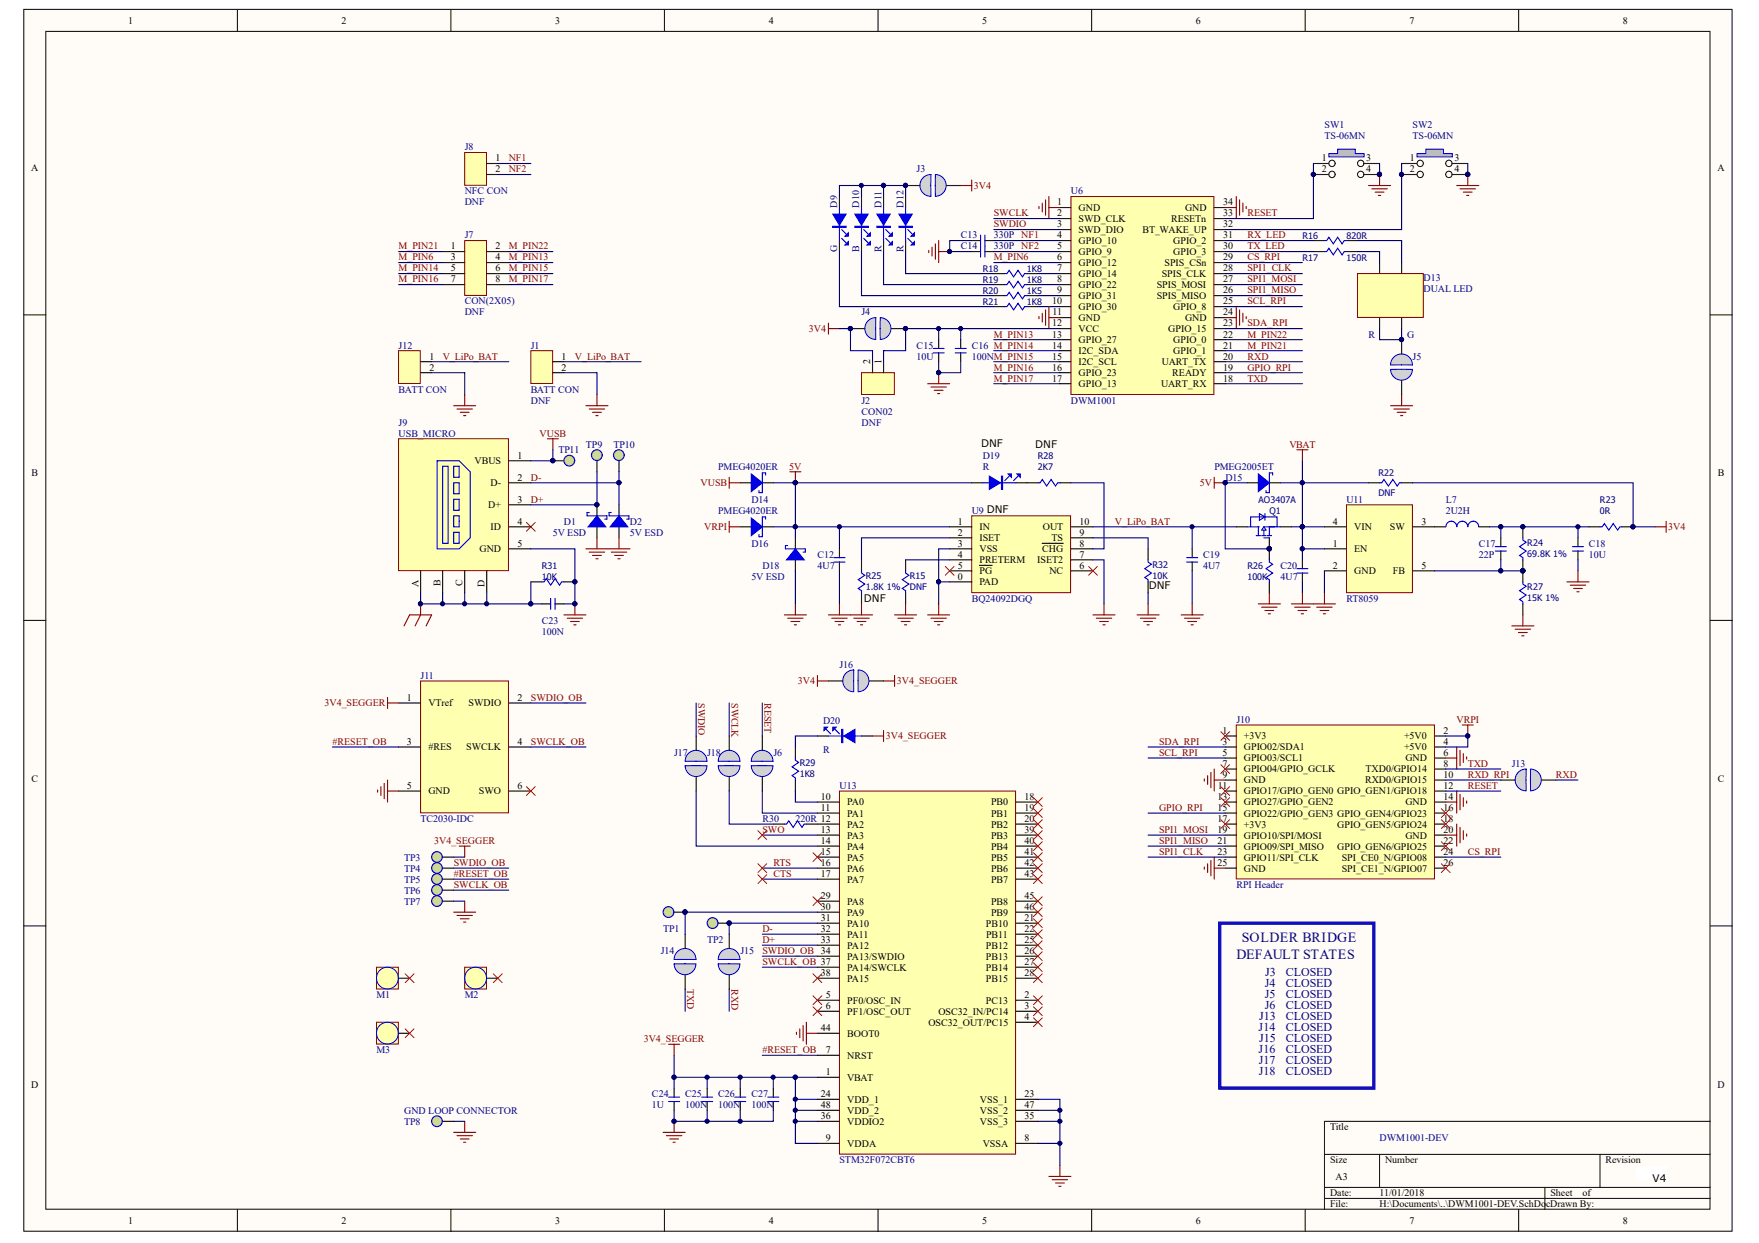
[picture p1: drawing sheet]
<svg xmlns="http://www.w3.org/2000/svg" width="297mm" height="210mm" viewBox="0 0 297 210" stroke-linecap="round" stroke-linejoin="round" font-family="sans-serif">
<defs><g id="words">
<g font-size="2.4" fill="#000080">
<text x="208.8" y="161.9">DEFAULT STATES</text>
<text x="209.7" y="159.1">SOLDER BRIDGE</text>
</g>
<g font-size="2" fill="#000080">
<text x="213.6" y="166.6">J4</text>
<text x="213.6" y="164.7">J3</text>
<text x="217.2" y="164.7">CLOSED</text>
<text x="217.2" y="166.6">CLOSED</text>
<text x="212.6" y="172.2">J13</text>
<text x="213.6" y="170.3">J6</text>
<text x="213.6" y="168.5">J5</text>
<text x="217.2" y="168.5">CLOSED</text>
<text x="217.2" y="170.3">CLOSED</text>
<text x="217.2" y="172.2">CLOSED</text>
<text x="212.5" y="174">J14</text>
<text x="212.5" y="177.8">J16</text>
<text x="212.6" y="179.6">J17</text>
<text x="212.6" y="175.9">J15</text>
<text x="217.2" y="174">CLOSED</text>
<text x="217.2" y="175.9">CLOSED</text>
<text x="217.2" y="177.8">CLOSED</text>
<text x="217.2" y="179.6">CLOSED</text>
<text x="212.6" y="181.5">J18</text>
<text x="217.2" y="181.5">CLOSED</text>
</g>
<g font-size="1.8">
<text x="165.7" y="75.5">DNF</text>
<text x="174.8" y="75.6">DNF</text>
<text x="145.9" y="101.6">DNF</text>
<text x="194" y="99.5">DNF</text>
<text x="279.1" y="199.7">V4</text>
</g>
<g font-size="1.7">
<text x="21.6" y="4">1</text>
<text x="57.7" y="4">2</text>
<text x="93.7" y="4">3</text>
<text x="129.8" y="4">4</text>
<text x="165.9" y="4">5</text>
<text x="201.9" y="4">6</text>
<text x="238" y="4">7</text>
<text x="274.1" y="4">8</text>
<text x="5.3" y="28.9">A</text>
<text x="83.7" y="27.2">1</text>
<text x="83.7" y="29.1">2</text>
<text x="223.2" y="27.2">1</text>
<text x="223.2" y="29.1">2</text>
<text x="230.7" y="27.2">3</text>
<text x="230.7" y="29.1">4</text>
<text x="238.1" y="27.2">1</text>
<text x="238.1" y="29.1">2</text>
<text x="245.6" y="27.2">3</text>
<text x="245.6" y="29.1">4</text>
<text x="290" y="28.9">A</text>
<text x="178.5" y="34.7">1</text>
<text x="182.1" y="35.6">GND</text>
<text x="200.1" y="35.6">GND</text>
<text x="206.5" y="34.7">34</text>
<text x="178.5" y="36.5">2</text>
<text x="178.5" y="38.4">3</text>
<text x="178.5" y="40.2">4</text>
<text x="182.1" y="37.5">SWD_CLK</text>
<text x="182.1" y="39.3">SWD_DIO</text>
<text x="182.1" y="41.2">GPIO_10</text>
<text x="192.9" y="39.3">BT_WAKE_UP</text>
<text x="197.7" y="37.5">RESETn</text>
<text x="198.1" y="41.2">GPIO_2</text>
<text x="206.5" y="40.2">31</text>
<text x="206.5" y="38.4">32</text>
<text x="206.5" y="36.5">33</text>
<text x="76.1" y="42.1">1</text>
<text x="76.1" y="44">3</text>
<text x="76.1" y="45.8">5</text>
<text x="76.1" y="47.7">7</text>
<text x="83.7" y="42.1">2</text>
<text x="83.7" y="44">4</text>
<text x="83.7" y="45.8">6</text>
<text x="83.7" y="47.7">8</text>
<text x="178.5" y="42.1">5</text>
<text x="178.5" y="44">6</text>
<text x="178.5" y="45.8">7</text>
<text x="178.5" y="47.7">8</text>
<text x="182.1" y="43">GPIO_9</text>
<text x="182.1" y="44.9">GPIO_12</text>
<text x="182.1" y="46.8">GPIO_14</text>
<text x="196.2" y="46.8">SPIS_CLK</text>
<text x="196.7" y="44.9">SPIS_CSn</text>
<text x="198.1" y="43">GPIO_3</text>
<text x="206.5" y="47.7">27</text>
<text x="206.5" y="45.8">28</text>
<text x="206.5" y="44">29</text>
<text x="206.5" y="42.1">30</text>
<text x="177.7" y="51.4">10</text>
<text x="177.8" y="53.3">11</text>
<text x="178.5" y="49.5">9</text>
<text x="182.1" y="48.6">GPIO_22</text>
<text x="182.1" y="52.3">GPIO_30</text>
<text x="182.1" y="50.5">GPIO_31</text>
<text x="195.3" y="50.5">SPIS_MISO</text>
<text x="195.3" y="48.6">SPIS_MOSI</text>
<text x="198.1" y="52.3">GPIO_8</text>
<text x="206.5" y="51.4">25</text>
<text x="206.5" y="49.5">26</text>
<text x="206.5" y="53.3">24</text>
<text x="177.7" y="55.1">12</text>
<text x="177.7" y="57">13</text>
<text x="177.7" y="58.9">14</text>
<text x="182.1" y="54.2">GND</text>
<text x="182.1" y="56">VCC</text>
<text x="182.1" y="57.9">GPIO_27</text>
<text x="182.1" y="59.8">I2C_SDA</text>
<text x="197.3" y="56">GPIO_15</text>
<text x="198.1" y="59.8">GPIO_1</text>
<text x="198.1" y="57.9">GPIO_0</text>
<text x="200.1" y="54.2">GND</text>
<text x="206.5" y="55.1">23</text>
<text x="206.5" y="58.9">21</text>
<text x="206.5" y="57">22</text>
<text x="72.5" y="60.7">1</text>
<text x="72.5" y="62.6">2</text>
<text x="94.8" y="60.7">1</text>
<text x="94.8" y="62.6">2</text>
<text x="147" y="61.4" transform="rotate(-90 147 61.4)">2</text>
<text x="148.8" y="61.4" transform="rotate(-90 148.8 61.4)">1</text>
<text x="177.7" y="60.7">15</text>
<text x="177.7" y="62.6">16</text>
<text x="177.7" y="64.4">17</text>
<text x="182.1" y="61.7">I2C_SCL</text>
<text x="182.1" y="63.5">GPIO_23</text>
<text x="182.1" y="65.4">GPIO_13</text>
<text x="196.1" y="65.4">UART_RX</text>
<text x="196.2" y="61.7">UART_TX</text>
<text x="198" y="63.5">READY</text>
<text x="206.5" y="60.7">20</text>
<text x="206.5" y="62.6">19</text>
<text x="206.5" y="64.4">18</text>
<text x="87.4" y="77.5">1</text>
<text x="5.3" y="80.5">B</text>
<text x="80.1" y="78.4">VBUS</text>
<text x="82.8" y="82.1">D-</text>
<text x="87.4" y="81.2">2</text>
<text x="290.1" y="80.5">B</text>
<text x="82.4" y="85.8">D+</text>
<text x="82.8" y="89.5">ID</text>
<text x="87.4" y="88.6">4</text>
<text x="87.4" y="84.9">3</text>
<text x="161.8" y="88.6">1</text>
<text x="165.4" y="89.5">IN</text>
<text x="176.1" y="89.5">OUT</text>
<text x="182.3" y="88.6">10</text>
<text x="225.1" y="88.6">4</text>
<text x="228.7" y="89.5">VIN</text>
<text x="234.7" y="89.5">SW</text>
<text x="240" y="88.6">3</text>
<text x="81" y="93.3">GND</text>
<text x="87.4" y="92.3">5</text>
<text x="161.8" y="90.5">2</text>
<text x="161.8" y="92.3">3</text>
<text x="161.8" y="94.2">4</text>
<text x="165.4" y="91.4">ISET</text>
<text x="165.4" y="93.3">VSS</text>
<text x="165.4" y="95.1">PRETERM</text>
<text x="175.2" y="95.1">ISET2</text>
<text x="176" y="93.3">CHG</text>
<text x="177.6" y="91.4">TS</text>
<text x="182.3" y="94.2">7</text>
<text x="182.3" y="92.3">8</text>
<text x="182.3" y="90.5">9</text>
<text x="225.1" y="92.3">1</text>
<text x="228.7" y="93.3">EN</text>
<text x="70.7" y="99.1" transform="rotate(-90 70.7 99.1)">A</text>
<text x="74.4" y="99" transform="rotate(-90 74.4 99)">B</text>
<text x="78.1" y="99" transform="rotate(-90 78.1 99)">C</text>
<text x="81.8" y="99.1" transform="rotate(-90 81.8 99.1)">D</text>
<text x="161.8" y="96">5</text>
<text x="161.8" y="97.9">0</text>
<text x="165.4" y="97">PG</text>
<text x="165.4" y="98.8">PAD</text>
<text x="177.2" y="97">NC</text>
<text x="182.3" y="96">6</text>
<text x="225.1" y="96">2</text>
<text x="228.7" y="97">GND</text>
<text x="235.2" y="97">FB</text>
<text x="240" y="96">5</text>
<text x="68.7" y="118.3">1</text>
<text x="72.3" y="119.3">VTref</text>
<text x="79.1" y="119.3">SWDIO</text>
<text x="87.4" y="118.3">2</text>
<text x="68.7" y="125.8">3</text>
<text x="87.4" y="125.8">4</text>
<text x="206.4" y="123.9">1</text>
<text x="206.4" y="125.8">3</text>
<text x="210.1" y="124.8">+3V3</text>
<text x="237.1" y="124.8">+5V0</text>
<text x="243.8" y="123.9">2</text>
<text x="243.8" y="125.8">4</text>
<text x="72.3" y="126.7">#RES</text>
<text x="78.7" y="126.7">SWCLK</text>
<text x="206.4" y="127.6">5</text>
<text x="206.4" y="129.5">7</text>
<text x="206.4" y="131.3">9</text>
<text x="210.1" y="126.7">GPIO02/SDA1</text>
<text x="210.1" y="128.6">GPIO03/SCL1</text>
<text x="210.1" y="130.4">GPIO04/GPIO_GCLK</text>
<text x="230.6" y="130.4">TXD0/GPIO14</text>
<text x="237.1" y="126.7">+5V0</text>
<text x="237.3" y="128.6">GND</text>
<text x="243.8" y="127.6">6</text>
<text x="243.8" y="129.5">8</text>
<text x="243.8" y="131.3">10</text>
<text x="5.3" y="132.1">C</text>
<text x="68.7" y="133.2">5</text>
<text x="72.3" y="134.1">GND</text>
<text x="80.9" y="134.1">SWO</text>
<text x="87.4" y="133.2">6</text>
<text x="138.6" y="135.1">10</text>
<text x="138.6" y="137">11</text>
<text x="143.1" y="136">PA0</text>
<text x="143.1" y="137.9">PA1</text>
<text x="167.3" y="136">PB0</text>
<text x="167.3" y="137.9">PB1</text>
<text x="173" y="135.1">18</text>
<text x="173" y="137">19</text>
<text x="205.6" y="135.1">13</text>
<text x="205.6" y="137">15</text>
<text x="205.7" y="133.2">11</text>
<text x="210.1" y="132.3">GND</text>
<text x="210.1" y="134.1">GPIO17/GPIO_GEN0 GPIO_GEN1/GPIO18</text>
<text x="210.1" y="136">GPIO27/GPIO_GEN2</text>
<text x="210.1" y="137.9">GPIO22/GPIO_GEN3 GPIO_GEN4/GPIO23</text>
<text x="230.5" y="132.3">RXD0/GPIO15</text>
<text x="237.3" y="136">GND</text>
<text x="243.8" y="133.2">12</text>
<text x="243.8" y="137">16</text>
<text x="243.8" y="135.1">14</text>
<text x="290.1" y="132.1">C</text>
<text x="138.6" y="140.7">13</text>
<text x="138.6" y="142.5">14</text>
<text x="143.1" y="139.7">PA2</text>
<text x="143.1" y="141.6">PA3</text>
<text x="143.1" y="143.5">PA4</text>
<text x="167.3" y="139.7">PB2</text>
<text x="167.3" y="141.6">PB3</text>
<text x="167.3" y="143.5">PB4</text>
<text x="173" y="138.8">20</text>
<text x="173" y="140.7">39</text>
<text x="173" y="142.5">40</text>
<text x="205.6" y="138.8">17</text>
<text x="205.6" y="140.7">19</text>
<text x="205.6" y="142.5">21</text>
<text x="210.1" y="139.7">+3V3</text>
<text x="210.1" y="141.6">GPIO10/SPI/MOSI</text>
<text x="210.1" y="143.5">GPIO09/SPI_MISO</text>
<text x="225.8" y="139.7">GPIO_GEN5/GPIO24</text>
<text x="225.8" y="143.5">GPIO_GEN6/GPIO25</text>
<text x="237.3" y="141.6">GND</text>
<text x="243.8" y="138.8">18</text>
<text x="243.8" y="142.5">22</text>
<text x="243.8" y="140.7">20</text>
<text x="138.6" y="144.4">15</text>
<text x="138.6" y="146.3">16</text>
<text x="138.6" y="148.1">17</text>
<text x="143.1" y="145.3">PA5</text>
<text x="143.1" y="147.2">PA6</text>
<text x="143.1" y="149">PA7</text>
<text x="167.3" y="145.3">PB5</text>
<text x="167.3" y="147.2">PB6</text>
<text x="167.3" y="149">PB7</text>
<text x="173" y="144.4">41</text>
<text x="173" y="146.3">42</text>
<text x="173" y="148.1">43</text>
<text x="205.6" y="144.4">23</text>
<text x="205.6" y="146.3">25</text>
<text x="210.1" y="145.3">GPIO11/SPI_CLK</text>
<text x="210.1" y="147.2">GND</text>
<text x="226.6" y="145.3">SPI_CE0_N/GPIO08</text>
<text x="226.6" y="147.2">SPI_CE1_N/GPIO07</text>
<text x="243.8" y="144.4">24</text>
<text x="243.8" y="146.3">26</text>
<text x="138.6" y="151.8">29</text>
<text x="138.6" y="153.7">30</text>
<text x="138.6" y="155.5">31</text>
<text x="143.1" y="152.8">PA8</text>
<text x="143.1" y="154.6">PA9</text>
<text x="167.3" y="152.8">PB8</text>
<text x="167.3" y="154.6">PB9</text>
<text x="173" y="151.8">45</text>
<text x="173" y="153.7">46</text>
<text x="173" y="155.5">21</text>
<text x="138.6" y="157.4">32</text>
<text x="138.6" y="159.3">33</text>
<text x="143.1" y="156.5">PA10</text>
<text x="143.1" y="158.3">PA11</text>
<text x="143.1" y="160.2">PA12</text>
<text x="166.5" y="156.5">PB10</text>
<text x="166.5" y="160.2">PB12</text>
<text x="166.5" y="158.3">PB11</text>
<text x="173" y="157.4">22</text>
<text x="173" y="159.3">25</text>
<text x="173" y="161.1">26</text>
<text x="138.6" y="164.8">38</text>
<text x="143.1" y="162">PA13/SWDIO</text>
<text x="143.1" y="163.9">PA14/SWCLK</text>
<text x="143.1" y="165.8">PA15</text>
<text x="166.5" y="162">PB13</text>
<text x="166.5" y="163.9">PB14</text>
<text x="166.5" y="165.8">PB15</text>
<text x="173" y="163">27</text>
<text x="173" y="164.8">28</text>
<text x="139.4" y="168.5">5</text>
<text x="139.4" y="170.4">6</text>
<text x="143.1" y="169.5">PF0/OSC_IN</text>
<text x="143.1" y="171.3">PF1/OSC_OUT</text>
<text x="156.8" y="173.2">OSC32_OUT/PC15</text>
<text x="158.5" y="171.3">OSC32_IN/PC14</text>
<text x="166.5" y="169.5">PC13</text>
<text x="173" y="168.5">2</text>
<text x="173" y="170.4">3</text>
<text x="173" y="172.3">4</text>
<text x="138.6" y="174.1">44</text>
<text x="139.4" y="177.8">7</text>
<text x="143.1" y="175.1">BOOT0</text>
<text x="143.1" y="178.8">NRST</text>
<text x="5.3" y="183.7">D</text>
<text x="138.6" y="185.3">24</text>
<text x="139.4" y="181.6">1</text>
<text x="143.1" y="182.5">VBAT</text>
<text x="173" y="185.3">23</text>
<text x="290" y="183.7">D</text>
<text x="138.6" y="187.1">48</text>
<text x="138.6" y="189">36</text>
<text x="143.1" y="186.2">VDD_1</text>
<text x="143.1" y="188.1">VDD_2</text>
<text x="143.1" y="189.9">VDDIO2</text>
<text x="165.5" y="189.9">VSS_3</text>
<text x="165.5" y="188.1">VSS_2</text>
<text x="165.5" y="186.2">VSS_1</text>
<text x="173" y="189">35</text>
<text x="173" y="187.1">47</text>
<text x="224.6" y="190.8">Title</text>
<text x="139.4" y="192.7">9</text>
<text x="143.1" y="193.6">VDDA</text>
<text x="166" y="193.6">VSSA</text>
<text x="173" y="192.7">8</text>
<text x="224.6" y="196.4">Size</text>
<text x="233.9" y="196.4">Number</text>
<text x="271.1" y="196.4">Revision</text>
<text x="224.6" y="202">Date:</text>
<text x="224.6" y="203.9">File:</text>
<text x="225.5" y="199.2">A3</text>
<text x="233" y="202">11/01/2018</text>
<text x="233" y="203.9">H:\Documents\..\DWM1001-DEV.SchDocDrawn By:</text>
<text x="261.8" y="202">Sheet</text>
<text x="267.2" y="202">of</text>
<text x="21.6" y="206.6">1</text>
<text x="57.7" y="206.6">2</text>
<text x="93.7" y="206.6">3</text>
<text x="129.8" y="206.6">4</text>
<text x="165.9" y="206.6">5</text>
<text x="201.9" y="206.6">6</text>
<text x="238" y="206.6">7</text>
<text x="274.1" y="206.6">8</text>
</g>
<g font-size="1.7" fill="#000080">
<text x="223.7" y="21.7">SW1</text>
<text x="223.7" y="23.5">TS-06MN</text>
<text x="238.6" y="21.7">SW2</text>
<text x="238.6" y="23.5">TS-06MN</text>
<text x="78.5" y="25.4">J8</text>
<text x="154.8" y="29.1">J3</text>
<text x="78.5" y="34.7">DNF</text>
<text x="78.5" y="32.8">NFC CON</text>
<text x="141.4" y="35.1" transform="rotate(-90 141.4 35.1)">D9</text>
<text x="145.1" y="35.1" transform="rotate(-90 145.1 35.1)">D10</text>
<text x="148.8" y="35.1" transform="rotate(-90 148.8 35.1)">D11</text>
<text x="152.6" y="35.1" transform="rotate(-90 152.6 35.1)">D12</text>
<text x="180.8" y="32.8">U6</text>
<text x="78.5" y="40.2">J7</text>
<text x="162.2" y="40.2">C13</text>
<text x="167.8" y="40.2">330P</text>
<text x="141.4" y="42.5" transform="rotate(-90 141.4 42.5)">G</text>
<text x="145.1" y="42.5" transform="rotate(-90 145.1 42.5)">B</text>
<text x="148.8" y="42.5" transform="rotate(-90 148.8 42.5)">R</text>
<text x="152.6" y="42.5" transform="rotate(-90 152.6 42.5)">R</text>
<text x="162.2" y="42.1">C14</text>
<text x="167.8" y="42.1">330P</text>
<text x="240.4" y="47.5">D13</text>
<text x="78.5" y="53.3">DNF</text>
<text x="78.5" y="51.4">CON(2X05)</text>
<text x="145.5" y="53.3">J4</text>
<text x="240.4" y="49.4">DUAL LED</text>
<text x="67.3" y="58.9">J12</text>
<text x="89.6" y="58.9">J1</text>
<text x="154.8" y="58.9">C15</text>
<text x="164.1" y="58.9">C16 M_PIN14</text>
<text x="231.1" y="57">R</text>
<text x="237.6" y="57">G</text>
<text x="154.8" y="60.7">10U</text>
<text x="164.1" y="60.7">100NM_PIN15</text>
<text x="238.6" y="60.7">J5</text>
<text x="67.3" y="71.9">J9</text>
<text x="67.3" y="66.3">BATT CON</text>
<text x="89.6" y="68.2">DNF</text>
<text x="89.6" y="66.3">BATT CON</text>
<text x="145.5" y="71.9">DNF</text>
<text x="145.5" y="68.2">J2</text>
<text x="145.5" y="70">CON02</text>
<text x="180.8" y="68.2">DWM1001</text>
<text x="67.3" y="73.7">USB_MICRO</text>
<text x="94.3" y="76.5">TP11</text>
<text x="98.9" y="75.6">TP9</text>
<text x="103.6" y="75.6">TP10</text>
<text x="166" y="77.5">D19</text>
<text x="121.3" y="79.3">PMEG4020ER</text>
<text x="166" y="79.3">R</text>
<text x="205.1" y="79.3">PMEG2005ET</text>
<text x="206.9" y="81.2">D15</text>
<text x="95.2" y="88.6">D1</text>
<text x="106.4" y="88.6">D2</text>
<text x="121.3" y="86.7">PMEG4020ER</text>
<text x="126.9" y="84.9">D14</text>
<text x="164.1" y="86.7">U9 DNF</text>
<text x="227.4" y="84.9">U11</text>
<text x="244.1" y="84.9">L7</text>
<text x="244.1" y="86.7">2U2H</text>
<text x="93.4" y="90.5">5V ESD</text>
<text x="106.4" y="90.5">5V ESD</text>
<text x="126.9" y="92.3">D16</text>
<text x="138" y="94.2">C12</text>
<text x="203.2" y="94.2">C19</text>
<text x="249.7" y="92.3">C17</text>
<text x="249.7" y="94.2">22P</text>
<text x="268.3" y="92.3">C18</text>
<text x="268.3" y="94.2">10U</text>
<text x="126.9" y="97.9">5V ESD</text>
<text x="128.7" y="96">D18</text>
<text x="138" y="96">4U7</text>
<text x="164.1" y="101.6">BQ24092DGQ</text>
<text x="203.2" y="96">4U7</text>
<text x="216.2" y="96">C20</text>
<text x="216.2" y="97.9">4U7</text>
<text x="227.4" y="101.6">RT8059</text>
<text x="91.5" y="105.3">C23</text>
<text x="91.5" y="107.2">100N</text>
<text x="141.8" y="112.8">J16</text>
<text x="71" y="114.6">J11</text>
<text x="139" y="122.3">D20</text>
<text x="208.8" y="122.1">J10</text>
<text x="113.8" y="127.6">J17</text>
<text x="119.4" y="127.6">J18</text>
<text x="130.6" y="127.6">J6</text>
<text x="139" y="127.1">R</text>
<text x="255.3" y="129.5">J13</text>
<text x="141.8" y="133.2">U13</text>
<text x="71" y="138.8">TC2030-IDC</text>
<text x="128.7" y="138.8">R30</text>
<text x="134.3" y="138.8">220R 12</text>
<text x="68.2" y="145.3">TP3</text>
<text x="68.2" y="147.2">TP4</text>
<text x="68.2" y="149">TP5</text>
<text x="208.8" y="150">RPI Header</text>
<text x="68.2" y="150.9">TP6</text>
<text x="68.2" y="152.8">TP7</text>
<text x="111.6" y="161.1">J14</text>
<text x="112" y="157.4">TP1</text>
<text x="119.4" y="159.3">TP2</text>
<text x="125" y="161.1">J15</text>
<text x="63.6" y="168.5">M1</text>
<text x="78.5" y="168.5">M2</text>
<text x="63.6" y="177.8">M3</text>
<text x="110.1" y="185.3">C24</text>
<text x="115.7" y="185.3">C25</text>
<text x="121.3" y="185.3">C26</text>
<text x="126.9" y="185.3">C27</text>
<text x="68.2" y="189.9">TP8</text>
<text x="68.2" y="188.1">GND LOOP CONNECTOR</text>
<text x="110.1" y="187.1">1U</text>
<text x="115.7" y="187.1">100N</text>
<text x="121.3" y="187.1">100N</text>
<text x="126.9" y="187.1">100N</text>
<text x="141.8" y="196.4">STM32F072CBT6</text>
<text x="233" y="192.7">DWM1001-DEV</text>
<text x="277.6" y="198.3">V3</text>
</g>
<g font-size="1.7" fill="#800000">
<text x="85.9" y="27.2">NF1</text>
<text x="85.9" y="29.1">NF2</text>
<text x="164.5" y="31.9">3V4</text>
<text x="167.8" y="36.5">SWCLK</text>
<text x="167.8" y="38.4">SWDIO</text>
<text x="172.5" y="40.2">NF1</text>
<text x="210.6" y="36.5">RESET</text>
<text x="210.6" y="40.2">RX_LED</text>
<text x="67.3" y="44">M_PIN6</text>
<text x="67.3" y="45.8">M_PIN14</text>
<text x="67.3" y="47.7">M_PIN16</text>
<text x="67.3" y="42.1">M_PIN21</text>
<text x="85.9" y="44">M_PIN13</text>
<text x="85.9" y="45.8">M_PIN15</text>
<text x="85.9" y="47.7">M_PIN17</text>
<text x="85.9" y="42.1">M_PIN22</text>
<text x="167.8" y="44">M_PIN6</text>
<text x="172.5" y="42.1">NF2</text>
<text x="210.6" y="42.1">TX_LED</text>
<text x="210.6" y="44">CS_RPI</text>
<text x="210.6" y="45.8">SPI1_CLK</text>
<text x="210.6" y="47.7">SPI1_MOSI</text>
<text x="210.6" y="49.5">SPI1_MISO</text>
<text x="210.6" y="51.4">SCL_RPI</text>
<text x="136.6" y="56">3V4</text>
<text x="167.8" y="57">M_PIN13</text>
<text x="210.6" y="55.1">SDA_RPI</text>
<text x="210.6" y="58.9">M_PIN21</text>
<text x="210.6" y="57">M_PIN22</text>
<text x="74.8" y="60.7">V_LiPo_BAT</text>
<text x="97.1" y="60.7">V_LiPo_BAT</text>
<text x="167.8" y="62.6">M_PIN16</text>
<text x="167.8" y="64.4">M_PIN17</text>
<text x="210.6" y="60.7">RXD</text>
<text x="210.6" y="62.6">GPIO_RPI</text>
<text x="210.6" y="64.4">TXD</text>
<text x="91.1" y="73.7">VUSB</text>
<text x="217.7" y="75.6">VBAT</text>
<text x="89.6" y="81.2">D-</text>
<text x="118.3" y="82.1">VUSB</text>
<text x="133.3" y="79.3">5V</text>
<text x="202.6" y="82.1">5V</text>
<text x="89.6" y="84.9">D+</text>
<text x="118.9" y="89.5">VRPI</text>
<text x="188.3" y="88.6">V_LiPo_BAT</text>
<text x="281.7" y="89.5">3V4</text>
<text x="54.8" y="119.3">3V4_SEGGER</text>
<text x="89.6" y="118.3">SWDIO_OB</text>
<text x="117.9" y="118.7" transform="rotate(90 117.9 118.7)">SWDIO</text>
<text x="123.5" y="118.7" transform="rotate(90 123.5 118.7)">SWCLK</text>
<text x="129.1" y="118.7" transform="rotate(90 129.1 118.7)">RESET</text>
<text x="134.8" y="115.5">3V4</text>
<text x="151.5" y="115.5">3V4_SEGGER</text>
<text x="56.1" y="125.8">#RESET_OB</text>
<text x="89.6" y="125.8">SWCLK_OB</text>
<text x="149.6" y="124.8">3V4_SEGGER</text>
<text x="195.7" y="125.8">SDA_RPI</text>
<text x="246" y="122.1">VRPI</text>
<text x="195.7" y="127.6">SCL_RPI</text>
<text x="247.9" y="129.5">TXD</text>
<text x="247.9" y="131.3">RXD_RPI</text>
<text x="262.7" y="131.3">RXD</text>
<text x="195.7" y="137">GPIO_RPI</text>
<text x="247.9" y="133.2">RESET</text>
<text x="73.3" y="142.5">3V4_SEGGER</text>
<text x="128.7" y="140.7">SWO</text>
<text x="195.7" y="140.7">SPI1_MOSI</text>
<text x="195.7" y="142.5">SPI1_MISO</text>
<text x="76.6" y="146.3">SWDIO_OB</text>
<text x="76.6" y="148.1">#RESET_OB</text>
<text x="76.6" y="150">SWCLK_OB</text>
<text x="130.6" y="146.3">RTS</text>
<text x="130.6" y="148.1">CTS</text>
<text x="195.7" y="144.4">SPI1_CLK</text>
<text x="247.9" y="144.4">CS_RPI</text>
<text x="128.7" y="157.4">D-</text>
<text x="128.7" y="159.3">D+</text>
<text x="128.7" y="161.1">SWDIO_OB 34</text>
<text x="116.1" y="167" transform="rotate(90 116.1 167)">TXD</text>
<text x="123.5" y="167" transform="rotate(90 123.5 167)">RXD</text>
<text x="128.7" y="163">SWCLK_OB 37</text>
<text x="108.7" y="176">3V4_SEGGER</text>
<text x="128.7" y="177.8">#RESET_OB</text>
</g>
<g font-size="1.5" fill="#000080">
<text x="219.9" y="40.3">R16</text>
<text x="227.4" y="40.3">820R</text>
<text x="166" y="47.7">R19</text>
<text x="166" y="45.9">R18</text>
<text x="173.4" y="47.7">1K8</text>
<text x="173.4" y="45.9">1K8</text>
<text x="219.9" y="44">R17</text>
<text x="227.4" y="44">150R</text>
<text x="166" y="49.6">R20</text>
<text x="166" y="51.4">R21</text>
<text x="173.4" y="49.6">1K5</text>
<text x="173.4" y="51.4">1K8</text>
<text x="175.3" y="77.5">R28</text>
<text x="175.3" y="79.4">2K7</text>
<text x="232.8" y="80.5">R22</text>
<text x="232.8" y="83.8">DNF</text>
<text x="212.5" y="84.9">AO3407A</text>
<text x="214.4" y="86.8">Q1</text>
<text x="270.2" y="84.9">R23</text>
<text x="270.2" y="86.8">0R</text>
<text x="194.6" y="95.9">R32</text>
<text x="257.9" y="92.2">R24</text>
<text x="257.9" y="94.1">69.8K 1%</text>
<text x="91.5" y="96.1">R31</text>
<text x="91.5" y="97.9">10K</text>
<text x="146.2" y="97.8">R25</text>
<text x="146.2" y="99.6">1.8K 1%</text>
<text x="153.7" y="97.8">R15</text>
<text x="153.7" y="99.6">DNF</text>
<text x="194.6" y="97.8">10K</text>
<text x="210.6" y="96.1">R26</text>
<text x="210.6" y="97.9">100K</text>
<text x="257.9" y="99.6">R27</text>
<text x="257.9" y="101.5">15K 1%</text>
<text x="135" y="129.4">R29</text>
<text x="135" y="131.2">1K8</text>
</g>
</g></defs>
<g fill="#fffcf8" stroke="#000" stroke-width=".17">
<path d="M4 1.6h288.5v206.3h-288.5z"/>
<path d="M7.7 5.3h281.1v198.9h-281.1z"/>
</g>
<g fill="none" stroke="#000" stroke-width=".17">
<path d="M40.1 1.6v3.7M76.1 1.6v3.7M112.2 1.6v3.7M148.3 1.6v3.7M184.3 1.6v3.7M220.4 1.6v3.7M256.5 1.6v3.7M4 53.2h3.7M288.8 53.2h3.7M4 104.8h3.7M288.8 104.8h3.7M4 156.4h3.7"/>
<path d="M288.8 156.4h3.7M223.7 194.9h65.1M233 194.9v5.6M270.2 194.9v5.6M288.8 189.4h-65.1v14.8M40.1 204.2v3.8M76.1 204.2v3.8M112.2 204.2v3.8M148.3 204.2v3.8M184.3 204.2v3.8M220.4 204.2v3.8M223.7 200.5h65.1"/>
<path d="M223.7 202.4h65.1M256.5 204.2v3.8M260.9 200.5v3.7"/>
</g>
<path d="M180.8 33.2h24.2v33.4h-24.2z" fill="#ffffb0" stroke="#800000" stroke-width=".17"/>
<g fill="none" stroke="#000" stroke-width=".19">
<path d="M149.2 33.2v1.8M179 35h1.8M179 36.9h1.8M179 38.8h1.8M205 35h1.9M205 36.9h1.9M205 38.8h1.9M149.2 40.6v1.9M167.8 48.1h1.9M167.8 51.8h1.9M167.8 49.9h1.9M173.4 48.1h1.9"/>
<path d="M173.4 51.8h1.9M173.4 49.9h1.9M179 40.6h1.8M179 42.5h1.8M179 44.3h1.8M179 46.2h1.8M179 53.6h1.8M179 55.5h1.8M179 48.1h1.8M179 51.8h1.8M179 49.9h1.8M179 59.2h1.8"/>
<path d="M179 57.4h1.8M205 40.6h1.9M205 42.5h1.9M205 44.3h1.9M205 46.2h1.9M205 53.6h1.9M205 55.5h1.9M205 48.1h1.9M205 51.8h1.9M205 49.9h1.9M205 59.2h1.9M205 57.4h1.9"/>
<path d="M221.8 40.6h1.9M221.8 42.5h1.9M227.4 40.6h1.8M227.4 42.5h1.8M179 61.1h1.8M179 62.9h1.8M179 64.8h1.8M205 61.1h1.9M205 62.9h1.9M205 64.8h1.9"/>
</g>
<path d="M149.2 35v5.6M149.6 38.8l.7 .7M149.6 40.3l.7 .7M169.7 48.1h.3l.4-.6 .8 1.1 .7-1.1 .8 1.1 .3-.5h.4M169.7 49.9h.3l.4-.5 .8 1.1 .7-1.1 .8 1.1 .3-.6h.4M169.7 51.8h.3l.4-.6 .8 1.1 .7-1.1 .8 1.1 .3-.5h.4M223.7 40.6h.3l.4-.5 .7 1.1 .8-1.1 .7 1.1 .4-.6h.4M223.7 42.5h.3l.4-.6 .7 1.1 .8-1.1 .7 1.1 .4-.5h.4" fill="none" stroke="#00f" stroke-width=".19"/>
<g fill="none" stroke="#800000" stroke-width=".19">
<path d="M175.4 34.9v.3M176 34.3v1.5M176.6 33.7v2.6M177.1 35h1.9M177.1 33.2v3.7M206.9 35h1.9M208.8 33.2v3.7M209.3 33.7v2.6M209.9 34.3v1.5M210.4 34.9v.3M206.9 53.6h1.9M208.8 51.8v3.7"/>
<path d="M209.3 52.3v2.6M209.9 52.9v1.5M210.4 53.5v.3M234.8 68.5h3.7M235.4 69.1h2.6M235.9 69.6h1.5M236.5 70.2h.4M236.7 66.7v1.8"/>
</g>
<path d="M167.8 36.9h11.2M167.8 38.8h11.2M206.9 44.3h13M206.9 46.2h13M206.9 48.1h13M206.9 49.9h13M206.9 51.8h13M206.9 55.5h13M206.9 40.6h14.9M206.9 42.5h14.9M206.9 62.9h13M206.9 64.8h13" fill="none" stroke="#000080" stroke-width=".19"/>
<path d="M148.1 36.2h2.2l-1.1 1.8z" fill="#00f"/>
<path d="M148.1 36.2h2.2l-1.1 1.8zM148.1 38.2h2.2v.2h-2.2zM148.1 38.3h2.2" fill="none" stroke="#00f" stroke-width=".19"/>
<path d="M150.1 41.4l.6-.6v.6z" fill="#00f"/>
<path d="M150.1 41.4l.6-.6v.6z" fill="none" stroke="#00f" stroke-width=".19"/>
<path d="M150.1 39.9l.6-.6v.6z" fill="#00f"/>
<path d="M145.5 35v5.6M145.9 38.8l.7 .7M150.1 39.9l.6-.6v.6zM145.9 40.3l.7 .7" fill="none" stroke="#00f" stroke-width=".19"/>
<path d="M145.5 33.2v1.8M145.5 40.6v1.9" fill="none" stroke="#000" stroke-width=".19"/>
<path d="M144.4 36.2h2.2l-1.1 1.8z" fill="#00f"/>
<path d="M144.4 36.2h2.2l-1.1 1.8zM144.4 38.2h2.2v.2h-2.2zM144.4 38.3h2.2" fill="none" stroke="#00f" stroke-width=".19"/>
<path d="M146.4 41.4l.6-.6v.6z" fill="#00f"/>
<path d="M146.4 41.4l.6-.6v.6z" fill="none" stroke="#00f" stroke-width=".19"/>
<path d="M146.4 39.9l.6-.6v.6z" fill="#00f"/>
<path d="M141.8 35v5.6M142.1 38.8l.8 .7M146.4 39.9l.6-.6v.6zM142.1 40.3l.8 .7" fill="none" stroke="#00f" stroke-width=".19"/>
<path d="M141.8 33.2v1.8M141.8 40.6v1.9" fill="none" stroke="#000" stroke-width=".19"/>
<path d="M140.6 36.2h2.3l-1.1 1.8z" fill="#00f"/>
<path d="M140.6 36.2h2.3l-1.1 1.8zM140.6 38.2h2.3v.2h-2.3zM140.6 38.3h2.3" fill="none" stroke="#00f" stroke-width=".19"/>
<path d="M142.7 41.4l.5-.6v.6z" fill="#00f"/>
<path d="M142.7 41.4l.5-.6v.6z" fill="none" stroke="#00f" stroke-width=".19"/>
<path d="M142.7 39.9l.5-.6v.6z" fill="#00f"/>
<path d="M142.7 39.9l.5-.6v.6zM157.6 59.6h1.8M157.6 58.8h1.8M161.3 59.6h1.9M161.3 58.8h1.9" fill="none" stroke="#00f" stroke-width=".19"/>
<path d="M145.5 31.3v1.9M162.2 55.5v1.9M175.3 48.1h3.7M175.3 49.9h3.7M175.3 51.8h3.7" fill="none" stroke="#000080" stroke-width=".19"/>
<path d="M221.8 27.6h3.7M158.5 57.4v1.4M158.5 59.6v1.5M162.2 57.4v1.4M162.2 59.6v1.5" fill="none" stroke="#000" stroke-width=".19"/>
<g fill="#000080" stroke="#000080" stroke-width=".17">
<circle cx="162.2" cy="55.5" r=".35"/>
<circle cx="158.5" cy="62.9" r=".35"/>
<circle cx="145.4" cy="31.3" r=".35"/>
</g>
<path d="M162.2 31.3h1.9M164.1 30.4v1.9M139.9 54.6v1.8M139.9 55.5h1.9M156.6 64.8h3.8M157.2 65.4h2.6M157.8 65.9h1.5M158.3 66.5h.4M158.5 62.9v1.9" fill="none" stroke="#800000" stroke-width=".19"/>
<circle cx="224.9" cy="27.6" r=".54" fill="#fffcf8" stroke="#000" stroke-width=".17"/>
<path d="M229.2 27.6h3.8" fill="none" stroke="#000" stroke-width=".19"/>
<circle cx="229.8" cy="27.6" r=".54" fill="#fffcf8" stroke="#000" stroke-width=".17"/>
<path d="M224.4 25.9h1.5v-.7h3v.7h1.5v.6h-6z" fill-rule="evenodd" fill="#c0c0c0"/>
<path d="M224.4 25.9h1.5v-.7h3v.7h1.5v.6h-6z" fill="none" stroke="#00f" stroke-width=".17"/>
<path d="M221.8 29.5h3.7" fill="none" stroke="#000" stroke-width=".19"/>
<circle cx="224.9" cy="29.5" r=".54" fill="#fffcf8" stroke="#000" stroke-width=".17"/>
<circle cx="221.8" cy="29.5" r=".35" fill="#000080" stroke="#000080" stroke-width=".17"/>
<path d="M229.2 29.5h3.8" fill="none" stroke="#000" stroke-width=".19"/>
<circle cx="229.8" cy="29.5" r=".54" fill="#fffcf8" stroke="#000" stroke-width=".17"/>
<g fill="#000080" stroke="#000080" stroke-width=".17">
<circle cx="232.9" cy="29.5" r=".35"/>
<circle cx="221.8" cy="29.5" r=".35"/>
</g>
<path d="M236.7 27.6h3.7" fill="none" stroke="#000" stroke-width=".19"/>
<circle cx="239.8" cy="27.6" r=".54" fill="#fffcf8" stroke="#000" stroke-width=".17"/>
<path d="M244.1 27.6h3.8" fill="none" stroke="#000" stroke-width=".19"/>
<circle cx="244.7" cy="27.6" r=".54" fill="#fffcf8" stroke="#000" stroke-width=".17"/>
<path d="M239.3 25.9h1.5v-.7h3v.7h1.4v.6h-5.9z" fill-rule="evenodd" fill="#c0c0c0"/>
<path d="M239.3 25.9h1.5v-.7h3v.7h1.4v.6h-5.9z" fill="none" stroke="#00f" stroke-width=".17"/>
<path d="M236.7 29.5h3.7" fill="none" stroke="#000" stroke-width=".19"/>
<circle cx="239.8" cy="29.5" r=".54" fill="#fffcf8" stroke="#000" stroke-width=".17"/>
<circle cx="236.7" cy="29.5" r=".35" fill="#000080" stroke="#000080" stroke-width=".17"/>
<path d="M244.1 29.5h3.8" fill="none" stroke="#000" stroke-width=".19"/>
<circle cx="244.7" cy="29.5" r=".54" fill="#fffcf8" stroke="#000" stroke-width=".17"/>
<g fill="#000080" stroke="#000080" stroke-width=".17">
<circle cx="247.8" cy="29.5" r=".35"/>
<circle cx="236.7" cy="29.5" r=".35"/>
<circle cx="232.9" cy="29.5" r=".35"/>
<circle cx="160.3" cy="42.5" r=".35"/>
</g>
<path d="M221.8 27.6v9.3h-14.9M233 27.6v1.9M236.7 27.6v11.2h-29.8M247.9 27.6v1.9M164.1 40.6h-3.7v1.9h3.7M167.8 40.6h11.2M167.8 42.5h11.2" fill="none" stroke="#000080" stroke-width=".19"/>
<g fill="none" stroke="#800000" stroke-width=".19">
<path d="M231.1 31.3h3.7M231.7 31.9h2.6M232.2 32.4h1.5M232.8 33h.4M233 29.5v1.8M246 31.3h3.7M246.6 31.9h2.6M247.1 32.4h1.5M247.7 33h.3M247.9 29.5v1.8M156.8 42.3v.4M157.4 41.7v1.5"/>
<path d="M158 41.2v2.6M158.5 40.6v3.7M158.5 42.5h1.9"/>
</g>
<path d="M164.1 42.5h1.5M164.1 40.6h1.5M166.3 42.5h1.5M166.3 40.6h1.5" fill="none" stroke="#000" stroke-width=".19"/>
<path d="M165.6 39.7v3.7M166.3 39.7v3.7" fill="none" stroke="#00f" stroke-width=".19"/>
<path d="M208.8 122.4h33.4v26h-33.4z" fill="#ffffb0" stroke="#800000" stroke-width=".17"/>
<g fill="none" stroke="#000" stroke-width=".19">
<path d="M125 81.5h1.9M128.7 81.5h1.9M206.9 124.3h1.9M206.9 126.1h1.9M206.9 128h1.9M206.9 129.9h1.9M206.9 131.7h1.9M206.9 133.6h1.9M206.9 135.4h1.9M206.9 137.3h1.9M206.9 139.2h1.9M242.3 124.3h1.8"/>
<path d="M242.3 126.1h1.8M242.3 128h1.8M242.3 129.9h1.8M242.3 131.7h1.8M242.3 133.6h1.8M242.3 135.4h1.8M242.3 137.3h1.8M242.3 139.2h1.8M206.9 141h1.9M206.9 142.9h1.9M206.9 144.7h1.9M206.9 146.6h1.9"/>
<path d="M242.3 141h1.8M242.3 142.9h1.8M242.3 144.7h1.8M242.3 146.6h1.8"/>
</g>
<g fill="none" stroke="#800000" stroke-width=".19">
<path d="M203.4 131.5v.4M203.9 131v1.5M204.5 130.4v2.6M205 129.9v3.7M205 131.7h1.9M244.1 128h1.9M244.1 135.4h1.9M246 126.1v3.8M246 133.6v3.7M246 139.2v3.7M246.6 126.7v2.6M246.6 134.1v2.6"/>
<path d="M246.6 139.7v2.6M246.9 122.4h1.9M247.1 127.3v1.4M247.1 134.7v1.5M247.7 127.8v.4M247.7 135.3v.3M247.9 122.4v1.9M203.4 146.4v.4M203.9 145.9v1.4M204.5 145.3v2.6M205 144.7v3.8M205 146.6h1.9"/>
<path d="M244.1 141h1.9M247.1 140.3v1.5M247.7 140.8v.4"/>
</g>
<circle cx="247.8" cy="124.3" r=".35" fill="#000080" stroke="#000080" stroke-width=".17"/>
<path d="M193.9 126.1h13M193.9 128h13M193.9 137.3h13M244.1 124.3h3.8v1.8h-3.8M244.1 129.9h9.3M244.1 131.7h9.3M244.1 133.6h9.3M193.9 144.7h13M193.9 141h13M193.9 142.9h13M244.1 144.7h9.3" fill="none" stroke="#000080" stroke-width=".19"/>
<g fill="none" stroke="#f00" stroke-width=".17">
<path d="M206.2 123.5l1.4 1.5M206.2 129.1l1.4 1.5M206.2 132.8l1.4 1.5M206.2 134.7l1.4 1.5M206.2 138.4l1.4 1.5M207.6 123.5l-1.4 1.5M207.6 129.1l-1.4 1.5M207.6 132.8l-1.4 1.5M207.6 134.7l-1.4 1.5M207.6 138.4l-1.4 1.5M243.4 136.6l1.5 1.4M243.4 138.4l1.5 1.5"/>
<path d="M244.9 136.6l-1.5 1.4M244.9 138.4l-1.5 1.5M243.4 142.1l1.5 1.5M243.4 145.9l1.5 1.4M244.9 142.1l-1.5 1.5M244.9 145.9l-1.5 1.4"/>
</g>
<path d="M126.9 80l1.8 1.5-1.8 1.5z" fill="#00f"/>
<path d="M126.9 80l1.8 1.5-1.8 1.5zM129.3 80.2v-.3h-.6v3.3h-.5v-.4" fill="none" stroke="#00f" stroke-width=".19"/>
<path d="M125 89h1.9M128.7 89h1.9" fill="none" stroke="#000" stroke-width=".19"/>
<path d="M126.9 87.5l1.8 1.5-1.8 1.5z" fill="#00f"/>
<path d="M126.9 87.5l1.8 1.5-1.8 1.5zM129.3 87.7v-.4h-.6v3.3h-.5v-.3" fill="none" stroke="#00f" stroke-width=".19"/>
<path d="M134.3 90.8v1.9M134.3 94.5v1.9" fill="none" stroke="#000" stroke-width=".19"/>
<path d="M134.3 92.7l1.5 1.8h-3z" fill="#00f"/>
<g fill="none" stroke="#00f" stroke-width=".19">
<path d="M133 92.1h-.4v.6h3.4v.5h-.4M134.3 92.7l1.5 1.8h-3zM166 81.5h5.5M170.4 80.4l-.7 .8M171.9 80.4l-.7 .8M175.3 81.5h.3l.4-.5 .8 1.1 .7-1.1 .7 1.1 .4-.6h.4M200.4 94.9h1.9M200.4 94.2h1.9M210.6 89h1.9M211.2 89v-1.7h4.5v1.7M212.1 90.5h.8M212.5 89h.1"/>
<path d="M212.5 89v1.5M212.7 86.7l.9 .6-.9 .5zM213 90.5h.8M213.4 89h2.8M213.4 89l.4 .5h-.8zM213.4 89.5v1M213.4 90.8h1M213.6 86.7v1.1M214 90.5h.7M214.4 94.5v.4l.5 .4-1.1 .7 1.1 .8-1.1 .7 .6 .4v.4M214.4 89v1.5"/>
</g>
<g fill="none" stroke="#800000" stroke-width=".19">
<path d="M123.1 80.6v1.9M123.1 88v1.9M123.1 89h1.9M123.1 81.5h1.9M132.5 103.8h3.7M133 104.4h2.6M133.6 105h1.5M134.1 105.5h.4M134.3 102v1.8M199.5 103.8h3.7M200 104.4h2.6M200.6 105h1.5"/>
<path d="M201.1 105.5h.4M201.3 102v1.8M212.5 102h3.7M213 102.5h2.7M213.6 103.1h1.5M214.2 103.7h.3M214.4 100.1v1.9"/>
</g>
<path d="M164.1 81.5h1.9M171.5 81.5h3.8M179 81.5h1.8M201.3 92.7v1.5M201.3 94.9v1.5M208.8 89h1.8M214.4 90.8v3.7M214.4 98.3v1.8M216.2 89h1.9" fill="none" stroke="#000" stroke-width=".19"/>
<path d="M201.3 96.4v5.6" fill="none" stroke="#000080" stroke-width=".19"/>
<circle cx="214.3" cy="92.7" r=".35" fill="#000080" stroke="#000080" stroke-width=".17"/>
<path d="M167.1 80.4l1.8 1.1-1.8 1.1z" fill="#00f"/>
<path d="M167.1 80.4l1.8 1.1-1.8 1.1zM169.1 80.4h.2v2.2h-.2zM169.2 80.4v2.2" fill="none" stroke="#00f" stroke-width=".19"/>
<path d="M171.7 80h.6v.6z" fill="#00f"/>
<path d="M171.7 80h.6v.6z" fill="none" stroke="#00f" stroke-width=".19"/>
<path d="M170.2 80h.6v.6z" fill="#00f"/>
<path d="M170.2 80h.6v.6z" fill="none" stroke="#00f" stroke-width=".19"/>
<path d="M219 75.9h1.9M219.9 75.9v1.9" fill="none" stroke="#800000" stroke-width=".19"/>
<path d="M227.4 85.2h11.1v14.9h-11.1z" fill="#ffffb0" stroke="#800000" stroke-width=".17"/>
<g fill="none" stroke="#000" stroke-width=".19">
<path d="M210.6 81.5h1.9M214.4 81.5h1.8M219.9 94.5v1.5M219.9 96.8v1.5M223.7 89h3.7M223.7 96.4h3.7M223.7 92.7h3.7M231.1 81.5h1.9M236.7 81.5h1.8M238.5 89h5.6M238.5 96.4h3.8M249.7 89h1.9"/>
<path d="M253.4 90.8v1.5M253.4 93.1v1.4M257.2 89v1.8M257.2 94.5v3.8M266.5 90.8v1.5M266.5 93.1v1.4M268.3 89h1.9M273.9 89h1.9M257.2 102v1.8"/>
</g>
<path d="M219.9 77.8v14.9M218.1 89h5.6M219.9 98.3v1.8M219.9 81.5h11.2M223.7 92.7h-3.8v1.8M223.7 96.4v3.7M238.5 81.5h37.3v7.5h3.7M242.3 96.4h11.1M253.4 94.5v1.9h3.8M266.5 94.5v1.9" fill="none" stroke="#000080" stroke-width=".19"/>
<g fill="#000080" stroke="#000080" stroke-width=".17">
<circle cx="219.9" cy="88.9" r=".35"/>
<circle cx="219.9" cy="92.7" r=".35"/>
<circle cx="257.1" cy="96.4" r=".35"/>
<circle cx="257.1" cy="88.9" r=".35"/>
<circle cx="253.4" cy="96.4" r=".35"/>
<circle cx="275.7" cy="88.9" r=".35"/>
<circle cx="219.9" cy="81.5" r=".35"/>
<circle cx="206.9" cy="81.5" r=".35"/>
</g>
<g fill="none" stroke="#00f" stroke-width=".19">
<path d="M219 96.8h1.9M219 96h1.9M233 81.5h.3l.4-.5 .8 1.1 .7-1.1 .7 1.1 .4-.6h.4M246 88.9a.91 .91 0 0 0-.9-.9 .91 .91 0 0 0-.9 .9M247.9 88.9a.91 .91 0 0 0-1-.9 .91 .91 0 0 0-.9 .9M249.7 88.9a.9 .9 0 0 0-.9-.9 .9 .9 0 0 0-.9 .9M252.5 93.1h1.9M252.5 92.3h1.9M257.2 90.8v.4l.5 .4-1.1 .7 1.1 .8-1.1 .7 .6 .4v.3M257.2 98.3v.3l.5 .4-1.1 .7 1.1 .8-1.1 .7 .6 .4v.4M265.5 93.1h1.9M265.5 92.3h1.9"/>
<path d="M270.2 89h.4l.3-.6 .8 1.1 .7-1.1 .8 1.1 .3-.5h.4"/>
</g>
<g fill="none" stroke="#800000" stroke-width=".19">
<path d="M205 80.6v1.9M205 81.5h1.9M264.6 98.3h3.7M265.2 98.8h2.6M265.7 99.4h1.5M266.3 99.9h.4M266.5 96.4v1.9M279.5 89h1.9M281.4 88v1.9M218.1 102h7.4M218.6 102.5h2.6M219.2 103.1h1.5"/>
<path d="M219.7 103.7h.4M219.9 100.1v1.9M222.4 102.5h2.6M222.9 103.1h1.5M223.5 103.7h.3M223.7 100.1v1.9M255.3 105.7h3.7M255.9 106.3h2.6M256.4 106.8h1.5M257 107.4h.3M257.2 103.8v1.9"/>
</g>
<path d="M212.5 80l1.9 1.5-1.9 1.5z" fill="#00f"/>
<path d="M212.5 80l1.9 1.5-1.9 1.5zM214.9 80.2v-.3h-.5v3.3h-.6v-.4" fill="none" stroke="#00f" stroke-width=".19"/>
<path d="M206.9 61.1h13M130.6 89h29.8M201.3 89v3.7M216.2 81.5h3.7" fill="none" stroke="#000080" stroke-width=".19"/>
<g fill="#000080" stroke="#000080" stroke-width=".17">
<circle cx="219.9" cy="81.5" r=".35"/>
<circle cx="201.3" cy="88.9" r=".35"/>
<circle cx="134.3" cy="88.9" r=".35"/>
</g>
<path d="M71 115h14.9v22.3h-14.9z" fill="#ffffb0" stroke="#800000" stroke-width=".17"/>
<path d="M67.3 118.7h3.7M85.9 118.7h3.7M67.3 126.1h3.7M67.3 133.6h3.7M85.9 126.1h3.7M85.9 133.6h3.7" fill="none" stroke="#000" stroke-width=".19"/>
<path d="M141.8 133.6h29.7v61.3h-29.7z" fill="#ffffb0" stroke="#800000" stroke-width=".17"/>
<g fill="none" stroke="#000" stroke-width=".19">
<path d="M134.3 126.1v1.9M134.3 131.7v1.9M138 135.4h3.8M138 137.3h3.8M138 139.2h3.8M138 124.3h1.9M145.5 124.3h1.8M171.5 135.4h3.8M171.5 137.3h3.8M171.5 139.2h3.8M138 141h3.8M138 142.9h3.8"/>
<path d="M138 144.7h3.8M138 146.6h3.8M138 148.5h3.8M138 152.2h3.8M138 154h3.8M138 155.9h3.8M138 157.8h3.8M138 159.6h3.8M171.5 141h3.8M171.5 142.9h3.8M171.5 144.7h3.8M171.5 146.6h3.8"/>
<path d="M171.5 148.5h3.8M171.5 152.2h3.8M171.5 154h3.8M171.5 155.9h3.8M171.5 157.8h3.8M171.5 159.6h3.8M138 161.5h3.8M138 163.3h3.8M138 165.2h3.8M138 168.9h3.8M138 170.8h3.8M138 174.5h3.8"/>
<path d="M138 178.2h3.8M171.5 161.5h3.8M171.5 163.3h3.8M171.5 165.2h3.8M171.5 168.9h3.8M171.5 170.8h3.8M171.5 172.6h3.8M138 181.9h3.8M138 185.6h3.8M138 187.5h3.8M138 189.4h3.8M138 193.1h3.8"/>
<path d="M171.5 185.6h3.8M171.5 187.5h3.8M171.5 189.4h3.8M171.5 193.1h3.8"/>
</g>
<g fill="none" stroke="#f00" stroke-width=".17">
<path d="M174.5 134.7l1.5 1.5M174.5 136.6l1.5 1.4M174.5 138.4l1.5 1.5M176 134.7l-1.5 1.5M176 136.6l-1.5 1.4M176 138.4l-1.5 1.5M174.5 140.3l1.5 1.5M174.5 142.1l1.5 1.5M174.5 144l1.5 1.5M174.5 145.9l1.5 1.4M174.5 147.7l1.5 1.5M174.5 151.4l1.5 1.5"/>
<path d="M174.5 153.3l1.5 1.5M174.5 155.2l1.5 1.4M174.5 157l1.5 1.5M174.5 158.9l1.5 1.5M176 140.3l-1.5 1.5M176 142.1l-1.5 1.5M176 144l-1.5 1.5M176 145.9l-1.5 1.4M176 147.7l-1.5 1.5M176 151.4l-1.5 1.5M176 153.3l-1.5 1.5M176 155.2l-1.5 1.4"/>
<path d="M176 157l-1.5 1.5M176 158.9l-1.5 1.5M174.5 160.7l1.5 1.5M174.5 162.6l1.5 1.5M174.5 164.4l1.5 1.5M174.5 168.2l1.5 1.5M174.5 170l1.5 1.5M174.5 171.9l1.5 1.5M176 160.7l-1.5 1.5M176 162.6l-1.5 1.5M176 164.4l-1.5 1.5M176 168.2l-1.5 1.5"/>
<path d="M176 170l-1.5 1.5M176 171.9l-1.5 1.5"/>
</g>
<path d="M177.1 198.7h3.7M177.7 199.2h2.6M178.2 199.8h1.5M179 196.8v1.9M178.8 200.3h.4" fill="none" stroke="#800000" stroke-width=".19"/>
<path d="M134.3 128v.4l.6 .3-1.1 .8 1.1 .7-1.1 .8 .5 .4v.3M139.5 123.2l.8 .7M139.9 124.3h5.6M141 123.2l.8 .7" fill="none" stroke="#00f" stroke-width=".19"/>
<path d="M142.5 124.3l1.9-1.1v2.2z" fill="#00f"/>
<path d="M142.5 124.3l1.9-1.1v2.2z" fill="none" stroke="#00f" stroke-width=".19"/>
<path d="M142.1 123.2h.2v2.2h-.2z" fill-rule="evenodd" fill="#00f" stroke="#00f" stroke-width=".19"/>
<path d="M139.2 122.8h.5l-.5 .6z" fill="#00f"/>
<path d="M139.2 122.8h.5l-.5 .6z" fill="none" stroke="#00f" stroke-width=".19"/>
<path d="M140.6 122.8h.6l-.6 .6z" fill="#00f"/>
<path d="M91.5 98.3h.4l.3-.6 .8 1.1 .7-1.1 .8 1.1 .4-.5h.3M93 101v1.9M93.7 101v1.9M132.5 139.2h.3l.4-.6 .7 1.1 .8-1.1 .7 1.1 .4-.5h.4M140.6 122.8h.6l-.6 .6z" fill="none" stroke="#00f" stroke-width=".19"/>
<g fill="none" stroke="#800000" stroke-width=".19">
<path d="M92.4 74.1h1.9M93.4 74.1v1.8M95.2 103.8h3.7M95.8 104.4h2.6M96.3 105h1.5M96.9 105.5h.4M97.1 102v1.8M147.3 124.3h1.9M149.2 123.4v1.8M112.9 176.3h1.9M113.8 176.3v1.9M134.5 174.3v.4"/>
<path d="M135.1 173.7v1.5M135.6 173.2v2.6M136.2 172.6v3.7M136.2 174.5h1.8"/>
</g>
<path d="M88.9 88.2l1.5 1.5M90.4 88.2l-1.5 1.5M137.3 144l1.5 1.5M138.8 144l-1.5 1.5M137.3 164.4l1.5 1.5M137.3 168.2l1.5 1.5M137.3 170l1.5 1.5M138.8 164.4l-1.5 1.5M138.8 168.2l-1.5 1.5M138.8 170l-1.5 1.5" fill="none" stroke="#f00" stroke-width=".17"/>
<g fill="none" stroke="#000080" stroke-width=".19">
<path d="M93.4 75.9v1.9h-3.8M134.3 133.6v1.8h3.7M128.7 141h9.3M128.7 146.6h9.3M128.7 148.5h9.3M128.7 157.8h9.3M128.7 159.6h9.3M128.7 161.5h9.3M128.7 163.3h9.3M128.7 178.2h9.3M134.3 189.4h3.7M134.3 187.5h3.7"/>
<path d="M134.3 185.6h3.7M175.3 189.4h3.7M175.3 187.5h3.7M175.3 193.1h3.7"/>
</g>
<g fill="#000080" stroke="#000080" stroke-width=".17">
<circle cx="134.3" cy="189.3" r=".35"/>
<circle cx="134.3" cy="187.5" r=".35"/>
<circle cx="134.3" cy="185.6" r=".35"/>
<circle cx="179" cy="187.5" r=".35"/>
<circle cx="179" cy="189.3" r=".35"/>
<circle cx="179" cy="193.1" r=".35"/>
<circle cx="93.3" cy="77.8" r=".35"/>
<circle cx="97.1" cy="98.2" r=".35"/>
<circle cx="97.1" cy="102" r=".35"/>
</g>
<path d="M89.6 98.3h1.9M95.2 98.3h1.9M91.5 102h1.5M93.7 102h1.5M130.6 139.2h1.9M136.2 139.2h1.8" fill="none" stroke="#000" stroke-width=".19"/>
<path d="M67.3 74.1h18.6v22.3h-18.6z" fill="#ffffb0" stroke="#800000" stroke-width=".17"/>
<path d="M85.9 77.8h3.7M71 96.4v3.7M74.7 96.4v3.7M78.5 96.4v3.7M82.2 96.4v3.7M85.9 81.5h3.7M85.9 85.2h3.7M85.9 89h3.7M85.9 92.7h3.7M74.7 144.7h1.9" fill="none" stroke="#000" stroke-width=".19"/>
<path d="M73.8 77.8h3.7l1.9 1.9v11.1l-1.9 1.9h-3.7zM74.7 78.7h1v13.1h-1zM76.6 78.7h.9v1.9h-.9zM76.6 89.9h.9v1.9h-.9zM76.6 84.3h.9v1.9h-.9zM76.6 81.5h.9v1.9h-.9zM76.6 87.1h.9v1.9h-.9z" fill="none" stroke="#00f" stroke-width=".19"/>
<path d="M89.6 92.7h7.5v9.3h-1.9M89.6 98.3v3.7h1.9M71 100.1v1.9h18.6M74.7 100.1v1.9M78.5 100.1v1.9M82.2 100.1v1.9M56.1 126.1h11.2" fill="none" stroke="#000080" stroke-width=".19"/>
<g fill="#000080" stroke="#000080" stroke-width=".17">
<circle cx="97.1" cy="102" r=".35"/>
<circle cx="89.6" cy="102" r=".35"/>
<circle cx="71" cy="102" r=".35"/>
<circle cx="74.7" cy="102" r=".35"/>
<circle cx="78.5" cy="102" r=".35"/>
<circle cx="82.2" cy="102" r=".35"/>
</g>
<path d="M68.2 105.7l1-1.9h3.7l-.9 1.9M71 102v1.8l-.9 1.9M63.8 133.4v.4M64.3 132.8v1.5M64.9 132.3v2.6M65.4 131.7v3.7M65.4 133.6h1.9" fill="none" stroke="#800000" stroke-width=".19"/>
<path d="M88.9 132.8l1.5 1.5M90.4 132.8l-1.5 1.5" fill="none" stroke="#f00" stroke-width=".17"/>
<circle cx="73.8" cy="144.7" r=".91" fill="#b7e36f" stroke="#00f" stroke-width=".19"/>
<path d="M74.7 146.6h1.9" fill="none" stroke="#000" stroke-width=".19"/>
<circle cx="73.8" cy="146.6" r=".91" fill="#b7e36f" stroke="#00f" stroke-width=".19"/>
<path d="M74.7 148.5h1.9" fill="none" stroke="#000" stroke-width=".19"/>
<circle cx="73.8" cy="148.4" r=".91" fill="#b7e36f" stroke="#00f" stroke-width=".19"/>
<path d="M74.7 150.3h1.9" fill="none" stroke="#000" stroke-width=".19"/>
<circle cx="73.8" cy="150.3" r=".91" fill="#b7e36f" stroke="#00f" stroke-width=".19"/>
<path d="M74.7 152.2h1.9" fill="none" stroke="#000" stroke-width=".19"/>
<circle cx="73.8" cy="152.2" r=".91" fill="#b7e36f" stroke="#00f" stroke-width=".19"/>
<path d="M76.6 154h3.7M77.2 154.6h2.6M77.7 155.2h1.5M78.3 155.7h.4M78.5 152.2v1.8M112 191.2h3.7M112.5 191.8h2.6M113.1 192.3h1.5M113.7 192.9h.3M113.8 189.4v1.8" fill="none" stroke="#800000" stroke-width=".19"/>
<g fill="none" stroke="#000080" stroke-width=".19">
<path d="M210.6 81.5h-3.7v11.2h7.5M89.6 118.7h9.3M89.6 126.1h9.3M76.6 146.6h9.3M76.6 148.5h9.3M76.6 150.3h9.3M76.6 152.2h1.9M76.6 144.7h1.9M113.8 178.2v3.7M113.8 187.5v1.9h16.8v-1.9M119.4 181.9v1.9M119.4 187.5v1.9"/>
<path d="M125 181.9v1.9M125 187.5v1.9M130.6 181.9v1.9M134.3 181.9h-20.5v1.9M138 181.9h-3.7v11.2h3.7"/>
</g>
<path d="M236.7 44.3v1.9M236.7 51.8v3.7M113.8 183.8v1.5M113.8 186v1.5M119.4 183.8v1.5M119.4 186v1.5M125 183.8v1.5M125 186v1.5M130.6 183.8v1.5M130.6 186v1.5" fill="none" stroke="#000" stroke-width=".19"/>
<path d="M236.7 46.2v5.6M237.1 51.4l.7 .8M237.1 49.9l.7 .8M112.9 186h1.9M112.9 185.3h1.9M118.5 186h1.9M118.5 185.3h1.9M124.1 186h1.8M124.1 185.3h1.8M129.7 186h1.8M129.7 185.3h1.8" fill="none" stroke="#00f" stroke-width=".19"/>
<g fill="#000080" stroke="#000080" stroke-width=".17">
<circle cx="134.3" cy="181.9" r=".35"/>
<circle cx="113.8" cy="181.9" r=".35"/>
<circle cx="119.4" cy="181.9" r=".35"/>
<circle cx="125" cy="181.9" r=".35"/>
<circle cx="130.6" cy="181.9" r=".35"/>
<circle cx="113.8" cy="189.3" r=".35"/>
<circle cx="119.4" cy="189.3" r=".35"/>
<circle cx="125" cy="189.3" r=".35"/>
<circle cx="206.9" cy="81.5" r=".35"/>
<circle cx="214.3" cy="92.7" r=".35"/>
</g>
<path d="M128 145.9l1.5 1.4M128 147.7l1.5 1.5M129.5 145.9l-1.5 1.4M129.5 147.7l-1.5 1.5" fill="none" stroke="#f00" stroke-width=".17"/>
<path d="M235.6 47.3h2.2l-1.1 1.9z" fill="#00f"/>
<path d="M235.6 47.3h2.2l-1.1 1.9zM235.6 49.4h2.2v.1h-2.2zM235.6 49.5h2.2" fill="none" stroke="#00f" stroke-width=".19"/>
<path d="M237.6 52.5l.6-.5v.5z" fill="#00f"/>
<path d="M237.6 52.5l.6-.5v.5z" fill="none" stroke="#00f" stroke-width=".19"/>
<path d="M237.6 51l.6-.5v.5z" fill="#00f"/>
<path d="M233 46.2v5.6M233.3 51.4l.8 .8M233.3 49.9l.8 .8M237.6 51l.6-.5v.5z" fill="none" stroke="#00f" stroke-width=".19"/>
<path d="M233 44.3v1.9M233 51.8v3.7" fill="none" stroke="#000" stroke-width=".19"/>
<path d="M231.8 47.3h2.3l-1.1 1.9z" fill="#00f"/>
<path d="M231.8 47.3h2.3l-1.1 1.9zM231.8 49.4h2.3v.1h-2.3zM231.8 49.5h2.3" fill="none" stroke="#00f" stroke-width=".19"/>
<path d="M234.5 52v.5h-.6z" fill="#00f"/>
<path d="M233.9 52.5l.6-.5v.5z" fill="none" stroke="#00f" stroke-width=".19"/>
<path d="M233.9 51l.6-.5v.5z" fill="#00f"/>
<path d="M233.9 51l.6-.5v.5z" fill="none" stroke="#00f" stroke-width=".19"/>
<path d="M229.2 46.2h11.2v7.4h-11.2z" fill="#ffffb0" stroke="#800000" stroke-width=".17"/>
<path d="M152.9 33.2v1.8M152.9 40.6v1.9M167.8 46.2h1.9M173.4 46.2h1.9" fill="none" stroke="#000" stroke-width=".19"/>
<path d="M152.9 35v5.6M153.3 38.8l.7 .7M153.3 40.3l.7 .7M169.7 46.2h.3l.4-.6 .8 1.2 .7-1.2 .8 1.2 .3-.6h.4" fill="none" stroke="#00f" stroke-width=".19"/>
<path d="M175.3 46.2h3.7" fill="none" stroke="#000080" stroke-width=".19"/>
<path d="M151.8 36.2h2.2l-1.1 1.8z" fill="#00f"/>
<path d="M151.8 36.2h2.2l-1.1 1.8zM151.8 38.2h2.2v.2h-2.2zM151.8 38.3h2.2" fill="none" stroke="#00f" stroke-width=".19"/>
<path d="M153.9 41.4l.5-.6v.6z" fill="#00f"/>
<path d="M153.9 41.4l.5-.6v.6z" fill="none" stroke="#00f" stroke-width=".19"/>
<path d="M153.9 39.9l.5-.6v.6z" fill="#00f"/>
<path d="M153.9 39.9l.5-.6v.6z" fill="none" stroke="#00f" stroke-width=".19"/>
<path d="M141.8 33.2v-1.9h7.4v1.9M149.2 31.3h3.7v1.9M141.8 42.5v9.3h26M145.5 42.5v7.4h22.3M149.2 42.5v5.6h18.6M152.9 42.5v3.7h14.9" fill="none" stroke="#000080" stroke-width=".19"/>
<g fill="#000080" stroke="#000080" stroke-width=".17">
<circle cx="149.2" cy="31.3" r=".35"/>
<circle cx="152.9" cy="31.3" r=".35"/>
</g>
<path d="M128 140.3l1.5 1.5M129.5 140.3l-1.5 1.5" fill="none" stroke="#f00" stroke-width=".17"/>
<path d="M78.5 40.6h3.7v9.3h-3.7z" fill="#ffffb0" stroke="#800000" stroke-width=".17"/>
<path d="M74.7 42.5h3.8M74.7 44.3h3.8M74.7 46.2h3.8M74.7 48.1h3.8M82.2 42.5h3.7M82.2 44.3h3.7M82.2 46.2h3.7M82.2 48.1h3.7" fill="none" stroke="#000" stroke-width=".19"/>
<g fill="none" stroke="#000080" stroke-width=".19">
<path d="M67.3 44.3h7.4M67.3 42.5h7.4M67.3 46.2h7.4M67.3 48.1h7.4M85.9 44.3h7.5M85.9 42.5h7.5M85.9 46.2h7.5M85.9 48.1h7.5M158.5 55.5v1.9M167.8 44.3h11.2M167.8 57.4h11.2M167.8 59.2h11.2"/>
<path d="M206.9 57.4h13M206.9 59.2h13M167.8 61.1h11.2M167.8 62.9h11.2M167.8 64.8h11.2"/>
</g>
<path d="M175.4 53.5v.3M176 52.9v1.5M176.6 52.3v2.6M177.1 51.8v3.7M177.1 53.6h1.9" fill="none" stroke="#800000" stroke-width=".19"/>
<circle cx="158.5" cy="55.5" r=".35" fill="#000080" stroke="#000080" stroke-width=".17"/>
<path d="M78.5 25.8h3.7v5.5h-3.7z" fill="#ffffb0" stroke="#800000" stroke-width=".17"/>
<path d="M82.2 27.6h1.9M82.2 29.5h1.9M74.7 189.4h1.9" fill="none" stroke="#000" stroke-width=".19"/>
<path d="M84.1 27.6h5.5M84.1 29.5h5.5M184.6 89h24.2" fill="none" stroke="#000080" stroke-width=".19"/>
<circle cx="73.8" cy="189.3" r=".91" fill="#b7e36f" stroke="#00f" stroke-width=".19"/>
<path d="M76.6 191.2h3.7M77.2 191.8h2.6M77.7 192.3h1.5M78.3 192.9h.4M78.5 189.4v1.8" fill="none" stroke="#800000" stroke-width=".19"/>
<path d="M76.6 189.4h1.9" fill="none" stroke="#000080" stroke-width=".19"/>
<path d="M63.6 163.3h3.7v3.7h-3.7z" fill="#ffffb0" stroke="#800000" stroke-width=".17"/>
<circle cx="65.4" cy="165.2" r="1.84" fill="none" stroke="#00f" stroke-width=".17"/>
<path d="M67.3 165.2h1.9" fill="none" stroke="#000" stroke-width=".19"/>
<path d="M78.5 163.3h3.7v3.7h-3.7z" fill="#ffffb0" stroke="#800000" stroke-width=".17"/>
<circle cx="80.3" cy="165.2" r="1.84" fill="none" stroke="#00f" stroke-width=".17"/>
<path d="M82.2 165.2h1.9" fill="none" stroke="#000" stroke-width=".19"/>
<path d="M115.7 167v3.8M123.1 167v3.8" fill="none" stroke="#000080" stroke-width=".19"/>
<path d="M137.3 151.4l1.5 1.5M138.8 151.4l-1.5 1.5" fill="none" stroke="#f00" stroke-width=".17"/>
<path d="M164.1 87.1h16.7v13h-16.7z" fill="#ffffb0" stroke="#800000" stroke-width=".17"/>
<g fill="none" stroke="#000" stroke-width=".19">
<path d="M100.8 85.2v1.9M100.8 89v1.8M145.5 94.5v1.9M160.4 89h3.7M160.4 90.8h3.7M160.4 92.7h3.7M160.4 94.5h3.7M160.4 96.4h3.7M160.4 98.3h3.7M165.4 95.5h2.1M176 91.8h3.5M180.8 89h3.8"/>
<path d="M180.8 90.8h3.8M180.8 92.7h3.8M180.8 94.5h3.8M180.8 96.4h3.8M145.5 100.1v1.9"/>
</g>
<path d="M145.5 96.4v.4l.5 .3-1.1 .8 1.1 .7-1.1 .8 .6 .3v.4" fill="none" stroke="#00f" stroke-width=".19"/>
<g fill="none" stroke="#800000" stroke-width=".19">
<path d="M133.4 79.7h1.8M134.3 79.7v1.8M143.6 103.8h3.7M144.2 104.4h2.6M144.7 105h1.5M145.3 105.5h.4M145.5 102v1.8M156.6 103.8h3.8M157.2 104.4h2.6M157.8 105h1.5M158.3 105.5h.4M158.5 102v1.8"/>
<path d="M184.6 103.8h3.7M185.1 104.4h2.6M185.7 105h1.5M186.2 105.5h.4M186.4 102v1.8"/>
</g>
<path d="M229.2 40.6h7.5v3.7M229.2 42.5h3.8v1.8M233 55.5v1.9h3.7v-1.9M158.5 61.1v1.8h3.7v-1.8M134.3 96.4v5.6M160.4 90.8h-14.9v3.7M180.8 81.5h5.6v11.2h-1.8M184.6 94.5h1.8v7.5M251.6 89h1.8v1.8M253.4 89h14.9M266.5 89v1.8" fill="none" stroke="#000080" stroke-width=".19"/>
<path d="M159.6 95.7l1.5 1.4M161.1 95.7l-1.5 1.4M183.8 95.7l1.5 1.4M185.3 95.7l-1.5 1.4" fill="none" stroke="#f00" stroke-width=".17"/>
<g fill="#000080" stroke="#000080" stroke-width=".17">
<circle cx="134.3" cy="81.5" r=".35"/>
<circle cx="253.4" cy="88.9" r=".35"/>
<circle cx="266.5" cy="88.9" r=".35"/>
<circle cx="158.5" cy="62.9" r=".35"/>
<circle cx="236.7" cy="57.3" r=".35"/>
<circle cx="100.8" cy="85.2" r=".35"/>
</g>
<path d="M100.8 87.1l1.5 1.9h-3z" fill="#00f"/>
<path d="M99.5 86.5h-.4v.6h3.4v.6h-.4M100.8 87.1l1.5 1.9h-3z" fill="none" stroke="#00f" stroke-width=".19"/>
<circle cx="100.8" cy="85.2" r=".35" fill="#000080" stroke="#000080" stroke-width=".17"/>
<path d="M104.5 85.2v1.9M104.5 89v1.8" fill="none" stroke="#000" stroke-width=".19"/>
<path d="M104.5 87.1l1.5 1.9h-3z" fill="#00f"/>
<path d="M103.2 86.5h-.3v.6h3.3v.6h-.4M104.5 87.1l1.5 1.9h-3z" fill="none" stroke="#00f" stroke-width=".19"/>
<path d="M98.9 92.7h7.5M99.5 93.2h2.6M100.1 93.8h1.5M100.6 94.4h.4M100.8 90.8v1.9M103.2 93.2h2.6M103.8 93.8h1.5M104.3 94.4h.4M104.5 90.8v1.9" fill="none" stroke="#800000" stroke-width=".19"/>
<path d="M89.6 81.5h14.9v3.7" fill="none" stroke="#000080" stroke-width=".19"/>
<circle cx="104.5" cy="81.5" r=".35" fill="#000080" stroke="#000080" stroke-width=".17"/>
<path d="M89.6 59.2h3.7v5.6h-3.7z" fill="#ffffb0" stroke="#800000" stroke-width=".17"/>
<path d="M93.4 61.1h1.8M93.4 62.9h1.8" fill="none" stroke="#000" stroke-width=".19"/>
<path d="M95.2 62.9h5.6v3.8M95.2 61.1h13.1" fill="none" stroke="#000080" stroke-width=".19"/>
<path d="M98.9 68.5h3.8M99.5 69.1h2.6M100.1 69.6h1.5M100.6 70.2h.4M100.8 66.7v1.8" fill="none" stroke="#800000" stroke-width=".19"/>
<path d="M63.6 172.6h3.7v3.7h-3.7z" fill="#ffffb0" stroke="#800000" stroke-width=".17"/>
<circle cx="65.4" cy="174.5" r="1.84" fill="none" stroke="#00f" stroke-width=".17"/>
<path d="M67.3 174.5h1.9" fill="none" stroke="#000" stroke-width=".19"/>
<path d="M145.5 62.9h5.5v3.7h-5.5z" fill="#ffffb0" stroke="#800000" stroke-width=".17"/>
<path d="M147.3 61.1v1.8M149.2 61.1v1.8M141.8 92.7v1.5M141.8 94.9v1.5M152.9 94.5v1.9M152.9 100.1v1.9" fill="none" stroke="#000" stroke-width=".19"/>
<path d="M141.8 55.5h1.8v3.7h3.7v1.9M179 55.5h-26.1v3.7h-3.7v1.9M130.6 81.5h3.7M141.8 89v3.7M141.8 96.4v5.6M152.9 94.5h7.5M158.5 98.3v3.7M160.4 92.7h-1.9v5.6h1.9M164.1 81.5h-29.8v9.3M128.7 118.7v5.6" fill="none" stroke="#000080" stroke-width=".19"/>
<g fill="#000080" stroke="#000080" stroke-width=".17">
<circle cx="152.9" cy="55.5" r=".35"/>
<circle cx="158.5" cy="98.2" r=".35"/>
<circle cx="143.6" cy="55.5" r=".35"/>
<circle cx="134.3" cy="81.5" r=".35"/>
<circle cx="141.7" cy="88.9" r=".35"/>
</g>
<path d="M140.8 94.9h1.9M140.8 94.2h1.9M152.9 96.4v.4l.6 .3-1.1 .8 1.1 .7-1.1 .8 .5 .3v.4" fill="none" stroke="#00f" stroke-width=".19"/>
<path d="M139.9 103.8h3.7M140.5 104.4h2.6M141 105h1.5M141.6 105.5h.3M141.8 102v1.8M151.1 103.8h3.7M151.6 104.4h2.6M152.2 105h1.5M152.7 105.5h.4M152.9 102v1.8" fill="none" stroke="#800000" stroke-width=".19"/>
<g fill="#d2d2d2" stroke="#00f" stroke-width=".17">
<path d="M146.6 54.2a1.84 1.84 0 0 0-.4 2 1.84 1.84 0 0 0 1.7 1.1v-3.7l-.5 .1zM147.9 53.6v1.9z" fill-rule="evenodd"/>
<path d="M148.6 53.6v3.7a1.84 1.84 0 0 0 1.9-1.8 1.84 1.84 0 0 0-1.9-1.9zM148.6 55.5v1.8z" fill-rule="evenodd"/>
</g>
<path d="M143.6 55.5h2.4M150.5 55.5h2.4" fill="none" stroke="#000" stroke-width=".19"/>
<g fill="#000080" stroke="#000080" stroke-width=".17">
<circle cx="143.6" cy="55.5" r=".35"/>
<circle cx="152.9" cy="55.5" r=".35"/>
</g>
<g fill="#d2d2d2" stroke="#00f" stroke-width=".17">
<path d="M121.3 162.8a1.83 1.83 0 0 0 1.8 1.8 1.83 1.83 0 0 0 1.8-1.8zM121.3 162.8h1.8z" fill-rule="evenodd"/>
<path d="M121.8 160.7a1.84 1.84 0 0 0-.5 1.3h3.6a1.83 1.83 0 0 0-1.1-1.7 1.83 1.83 0 0 0-2 .4zM123.1 162h1.8z" fill-rule="evenodd"/>
</g>
<path d="M123.1 157.8v2.4M123.1 164.6v2.4" fill="none" stroke="#000" stroke-width=".19"/>
<g fill="#d2d2d2" stroke="#00f" stroke-width=".17">
<path d="M113.8 162.8a1.84 1.84 0 0 0 1.9 1.8 1.84 1.84 0 0 0 1.8-1.8zM113.8 162.8h1.9z" fill-rule="evenodd"/>
<path d="M114.4 160.7a1.83 1.83 0 0 0-.6 1.3h3.7a1.84 1.84 0 0 0-1.1-1.7 1.84 1.84 0 0 0-2 .4zM115.7 162h1.8z" fill-rule="evenodd"/>
</g>
<path d="M115.7 157.8v2.4M115.7 164.6v2.4" fill="none" stroke="#000" stroke-width=".19"/>
<path d="M115.7 154h22.3M138 155.9h-14.9v1.9" fill="none" stroke="#000080" stroke-width=".19"/>
<g fill="#000080" stroke="#000080" stroke-width=".17">
<circle cx="115.7" cy="154" r=".35"/>
<circle cx="123.1" cy="155.9" r=".35"/>
</g>
<g fill="#d2d2d2" stroke="#00f" stroke-width=".17">
<path d="M234.8 62.4a1.84 1.84 0 0 0 1.9 1.8 1.84 1.84 0 0 0 1.8-1.8zM234.8 62.4h1.9z" fill-rule="evenodd"/>
<path d="M235.4 60.3a1.83 1.83 0 0 0-.6 1.3h3.7a1.84 1.84 0 0 0-1.1-1.7 1.84 1.84 0 0 0-2 .4zM236.7 61.6h1.8z" fill-rule="evenodd"/>
</g>
<path d="M236.7 57.4v2.4M236.7 64.2v2.5" fill="none" stroke="#000" stroke-width=".19"/>
<circle cx="236.7" cy="57.3" r=".35" fill="#000080" stroke="#000080" stroke-width=".17"/>
<g fill="#d2d2d2" stroke="#00f" stroke-width=".17">
<path d="M158 29.5v3.7a1.84 1.84 0 0 0 1.8-1.9 1.84 1.84 0 0 0-1.8-1.8zM157.9 31.3l.1 1.9z" fill-rule="evenodd"/>
<path d="M155.9 30a1.84 1.84 0 0 0-.4 2 1.84 1.84 0 0 0 1.7 1.2v-3.7h-.5zM157.2 29.5v1.8z" fill-rule="evenodd"/>
</g>
<path d="M152.9 31.3h2.4M159.8 31.3h2.4" fill="none" stroke="#000" stroke-width=".19"/>
<circle cx="152.9" cy="31.3" r=".35" fill="#000080" stroke="#000080" stroke-width=".17"/>
<g fill="#d2d2d2" stroke="#00f" stroke-width=".17">
<path d="M127.4 127.2a1.84 1.84 0 0 0-.5 1.4h3.6a1.83 1.83 0 0 0-1.1-1.7 1.83 1.83 0 0 0-2 .3zM128.7 128.5l1.8 .1z" fill-rule="evenodd"/>
<path d="M126.9 129.3a1.83 1.83 0 0 0 1.8 1.8 1.83 1.83 0 0 0 1.8-1.8zM126.9 129.3h1.8z" fill-rule="evenodd"/>
</g>
<path d="M128.7 124.3v2.4M128.7 131.2v2.4" fill="none" stroke="#000" stroke-width=".19"/>
<path d="M128.7 133.6v3.7h9.3" fill="none" stroke="#000080" stroke-width=".19"/>
<g fill="#d2d2d2" stroke="#00f" stroke-width=".17">
<path d="M258.5 129.9v3.6a1.84 1.84 0 0 0 1.8-1.8 1.84 1.84 0 0 0-1.8-1.8zM258.4 131.7l.1 1.8z" fill-rule="evenodd"/>
<path d="M256.4 130.4a1.84 1.84 0 0 0-.4 2 1.84 1.84 0 0 0 1.7 1.1v-3.6h-.5zM257.7 129.9v1.8z" fill-rule="evenodd"/>
</g>
<path d="M253.4 131.7h2.5M260.3 131.7h2.4" fill="none" stroke="#000" stroke-width=".19"/>
<path d="M138 124.3h-3.7v1.8M262.7 131.7h3.8" fill="none" stroke="#000080" stroke-width=".19"/>
<path d="M149.2 115h1.9M151.1 114.1v1.8" fill="none" stroke="#800000" stroke-width=".19"/>
<g fill="#d2d2d2" stroke="#00f" stroke-width=".17">
<path d="M142.9 113.7a1.84 1.84 0 0 0-.4 2 1.84 1.84 0 0 0 1.7 1.1v-3.7l-.5 .1zM144.2 113.1v1.9z" fill-rule="evenodd"/>
<path d="M144.9 113.1v3.7a1.84 1.84 0 0 0 1.8-1.8 1.84 1.84 0 0 0-1.8-1.9zM144.9 115v1.8z" fill-rule="evenodd"/>
</g>
<path d="M139.9 115h2.4M146.8 115h2.4" fill="none" stroke="#000" stroke-width=".19"/>
<path d="M65.4 117.8v1.8M65.4 118.7h1.9M138 114.1v1.8M138 115h1.9M77.5 142.9h1.9M78.5 142.9v1.8" fill="none" stroke="#800000" stroke-width=".19"/>
<path d="M67.3 59.2h3.7v5.6h-3.7z" fill="#ffffb0" stroke="#800000" stroke-width=".17"/>
<path d="M71 61.1h1.9M71 62.9h1.9M193.9 92.7v1.8M193.9 98.3v1.8M113.8 154h1.9" fill="none" stroke="#000" stroke-width=".19"/>
<path d="M72.9 62.9h5.6v3.8M72.9 61.1h13M184.6 90.8h9.3v1.9M193.9 100.1v1.9" fill="none" stroke="#000080" stroke-width=".19"/>
<path d="M76.6 68.5h3.7M77.2 69.1h2.6M77.7 69.6h1.5M78.3 70.2h.4M78.5 66.7v1.8M192 103.8h3.7M192.6 104.4h2.6M193.1 105h1.5M193.7 105.5h.4M193.9 102v1.8" fill="none" stroke="#800000" stroke-width=".19"/>
<path d="M206 155.9h26v27.8h-26z" fill="none" stroke="#00c" stroke-width=".56"/>
<path d="M193.9 94.5v.4l.5 .4-1.1 .7 1.1 .8-1.1 .7 .6 .4v.4" fill="none" stroke="#00f" stroke-width=".19"/>
<path d="M68.4 164.4l1.5 1.5M68.4 173.7l1.5 1.5M69.9 164.4l-1.5 1.5M69.9 173.7l-1.5 1.5M83.3 164.4l1.5 1.5M84.8 164.4l-1.5 1.5" fill="none" stroke="#f00" stroke-width=".17"/>
<circle cx="115.7" cy="154" r=".35" fill="#000080" stroke="#000080" stroke-width=".17"/>
<circle cx="112.9" cy="154" r=".91" fill="#b7e36f" stroke="#00f" stroke-width=".19"/>
<g fill="#000080" stroke="#000080" stroke-width=".17">
<circle cx="115.7" cy="154" r=".35"/>
<circle cx="123.1" cy="155.9" r=".35"/>
</g>
<path d="M121.3 155.9h1.8" fill="none" stroke="#000" stroke-width=".19"/>
<circle cx="120.3" cy="155.9" r=".91" fill="#b7e36f" stroke="#00f" stroke-width=".19"/>
<g fill="#000080" stroke="#000080" stroke-width=".17">
<circle cx="123.1" cy="155.9" r=".35"/>
<circle cx="115.7" cy="154" r=".35"/>
</g>
<path d="M115.7 154v3.8M175.3 185.6h3.7v11.2" fill="none" stroke="#000080" stroke-width=".19"/>
<g fill="#d2d2d2" stroke="#00f" stroke-width=".17">
<path d="M116.3 127.2a1.83 1.83 0 0 0-.6 1.4h3.7a1.84 1.84 0 0 0-1.1-1.7 1.84 1.84 0 0 0-2 .3zM117.5 128.5l1.9 .1z" fill-rule="evenodd"/>
<path d="M115.7 129.3a1.84 1.84 0 0 0 1.8 1.8 1.84 1.84 0 0 0 1.9-1.8zM115.7 129.3h1.8z" fill-rule="evenodd"/>
</g>
<path d="M117.6 124.3v2.4M117.6 131.2v2.4" fill="none" stroke="#000" stroke-width=".19"/>
<g fill="#d2d2d2" stroke="#00f" stroke-width=".17">
<path d="M121.8 127.2a1.84 1.84 0 0 0-.5 1.4h3.6a1.83 1.83 0 0 0-1.1-1.7 1.83 1.83 0 0 0-2 .3zM123.1 128.5l1.8 .1z" fill-rule="evenodd"/>
<path d="M121.3 129.3a1.83 1.83 0 0 0 1.8 1.8 1.83 1.83 0 0 0 1.8-1.8zM121.3 129.3h1.8z" fill-rule="evenodd"/>
</g>
<path d="M104.5 77.8v1.9M123.1 124.3v2.4M123.1 131.2v2.4" fill="none" stroke="#000" stroke-width=".19"/>
<path d="M117.6 118.7v5.6M123.1 118.7v5.6M117.6 133.6v9.3h20.4M123.1 133.6v5.6h7.5" fill="none" stroke="#000080" stroke-width=".19"/>
<circle cx="104.5" cy="76.9" r=".91" fill="#b7e36f" stroke="#00f" stroke-width=".19"/>
<path d="M100.8 77.8v1.9" fill="none" stroke="#000" stroke-width=".19"/>
<circle cx="100.8" cy="76.9" r=".91" fill="#b7e36f" stroke="#00f" stroke-width=".19"/>
<path d="M100.8 79.7v5.5h-11.2M104.5 79.7v1.8" fill="none" stroke="#000080" stroke-width=".19"/>
<g fill="#000080" stroke="#000080" stroke-width=".17">
<circle cx="104.5" cy="81.5" r=".35"/>
<circle cx="100.8" cy="85.2" r=".35"/>
<circle cx="93.3" cy="77.8" r=".35"/>
</g>
<path d="M93.4 77.8h1.8" fill="none" stroke="#000" stroke-width=".19"/>
<circle cx="96.1" cy="77.8" r=".91" fill="#b7e36f" stroke="#00f" stroke-width=".19"/>
<circle cx="93.3" cy="77.8" r=".35" fill="#000080" stroke="#000080" stroke-width=".17"/>
<path d="M276.2 196.9h5.2v2.3h-5.2z" fill="#fff"/>
<use href="#words"/>
</svg>
